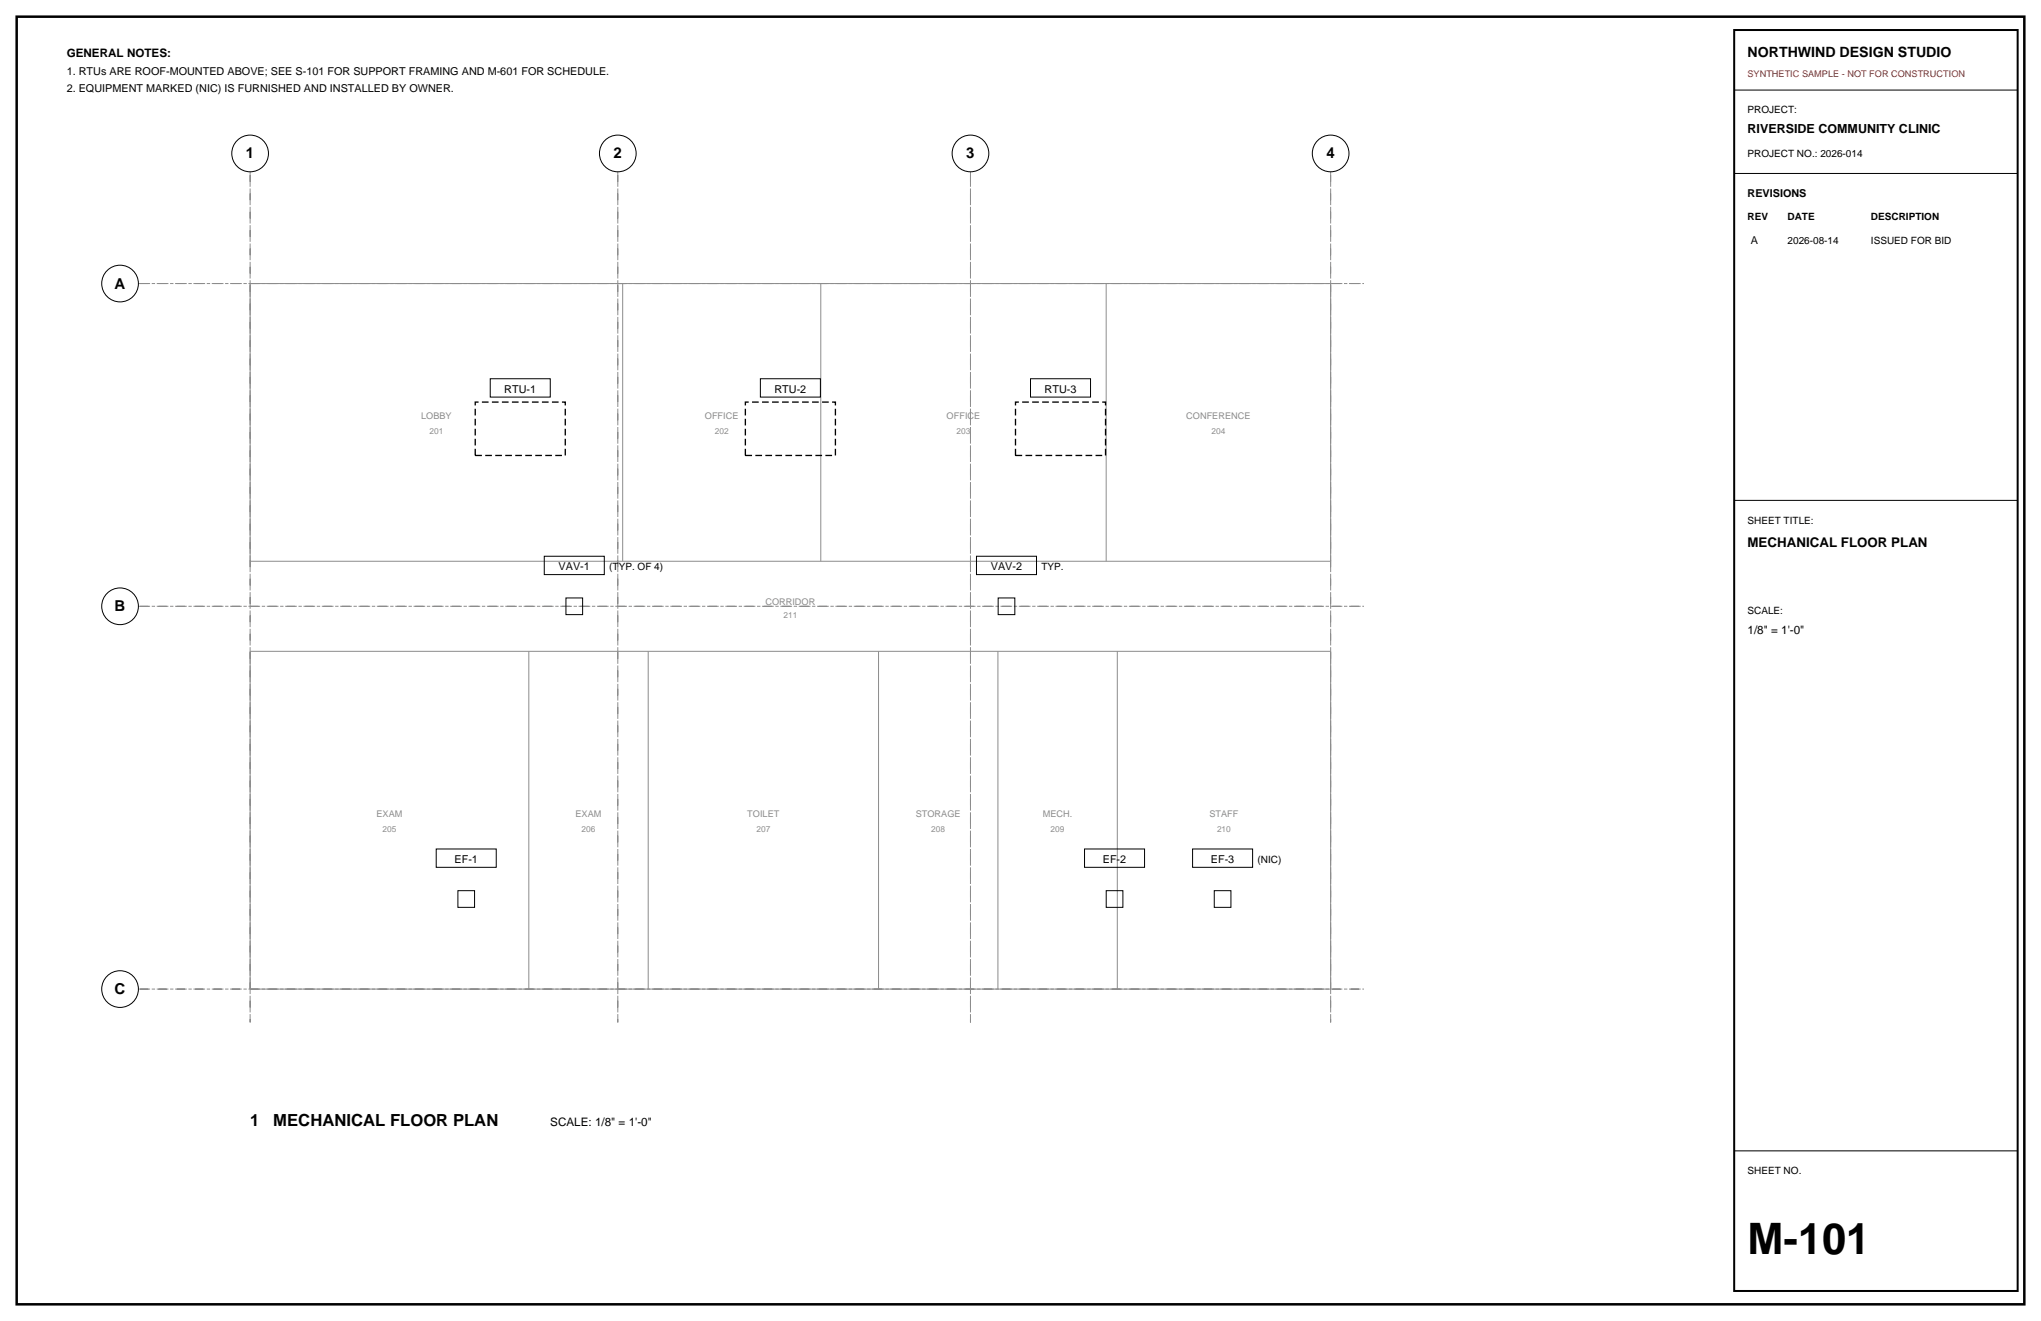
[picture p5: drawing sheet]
<svg xmlns="http://www.w3.org/2000/svg" width="432mm" height="279mm" viewBox="0 0 432 279" stroke-linecap="round" stroke-linejoin="round" font-family="sans-serif">
<defs><g id="words">
<text font-size="9.2" x="369.7" y="265.3">M-101</text>
<g font-size="3.5">
<text x="52.9" y="238.1">1</text>
<text x="57.8" y="238.1">MECHANICAL FLOOR PLAN</text>
</g>
<g font-size="3.2">
<text x="52" y="33.5">1</text>
<text x="129.8" y="33.5">2</text>
<text x="204.4" y="33.5">3</text>
<text x="280.6" y="33.5">4</text>
<text x="24.3" y="61">A</text>
<text x="24.3" y="129.3">B</text>
<text x="24.3" y="210.3">C</text>
</g>
<text font-size="3" x="369.7" y="12">NORTHWIND DESIGN STUDIO</text>
<text font-size="2.8" x="369.7" y="115.7">MECHANICAL FLOOR PLAN</text>
<text font-size="2.6" x="369.7" y="28.2">RIVERSIDE COMMUNITY CLINIC</text>
<g font-size="2.5">
<text x="14.1" y="12">GENERAL NOTES:</text>
<text x="369.7" y="134.1">1/8&quot; = 1'-0&quot;</text>
<text x="116.4" y="238.1">SCALE: 1/8&quot; = 1'-0&quot;</text>
</g>
<g font-size="2.3">
<text x="14.1" y="15.9">1. RTUs ARE ROOF-MOUNTED ABOVE; SEE S-101 FOR SUPPORT FRAMING AND M-601 FOR SCHEDULE.</text>
<text x="14.1" y="19.4">2. EQUIPMENT MARKED (NIC) IS FURNISHED AND INSTALLED BY OWNER.</text>
<text x="369.7" y="41.6">REVISIONS</text>
<text x="370.4" y="51.5">A</text>
<text x="106.7" y="83.1">RTU-1</text>
<text x="163.8" y="83.1">RTU-2</text>
<text x="221" y="83.1">RTU-3</text>
<text x="118.2" y="120.7">VAV-1</text>
<text x="209.6" y="120.7">VAV-2</text>
<text x="96.2" y="182.6">EF-1</text>
<text x="233.3" y="182.6">EF-2</text>
<text x="256.2" y="182.6">EF-3</text>
</g>
<g font-size="2.1">
<text x="369.7" y="24">PROJECT:</text>
<text x="369.7" y="33.2">PROJECT NO.: 2026-014</text>
<text x="369.7" y="46.6">REV</text>
<text x="378.2" y="46.6">DATE</text>
<text x="395.8" y="46.6">DESCRIPTION</text>
<text x="378.2" y="51.5">2026-08-14</text>
<text x="395.8" y="51.5">ISSUED FOR BID</text>
<text x="369.7" y="110.8">SHEET TITLE:</text>
<text x="128.9" y="120.7">(TYP. OF 4)</text>
<text x="220.3" y="120.7">TYP.</text>
<text x="369.7" y="129.8">SCALE:</text>
<text x="266.1" y="182.6">(NIC)</text>
<text x="369.7" y="248.4">SHEET NO.</text>
</g>
<text font-size="1.9" fill="#d90d0d" x="369.7" y="16.2">SYNTHETIC SAMPLE - NOT FOR CONSTRUCTION</text>
<g font-size="1.9" fill="#8c8c8c">
<text x="89.1" y="88.6">LOBBY</text>
<text x="149.1" y="88.6">OFFICE</text>
<text x="200.3" y="88.6">OFFICE</text>
<text x="251" y="88.6">CONFERENCE</text>
<text x="161.9" y="127.9">CORRIDOR</text>
<text x="79.6" y="172.8">EXAM</text>
<text x="121.8" y="172.8">EXAM</text>
<text x="158.1" y="172.8">TOILET</text>
<text x="193.8" y="172.8">STORAGE</text>
<text x="220.6" y="172.8">MECH.</text>
<text x="255.9" y="172.8">STAFF</text>
</g>
<g font-size="1.8" fill="#8c8c8c">
<text x="90.9" y="91.8">201</text>
<text x="151.2" y="91.8">202</text>
<text x="202.4" y="91.8">203</text>
<text x="256.3" y="91.8">204</text>
<text x="165.7" y="130.7">211</text>
<text x="80.9" y="175.9">205</text>
<text x="123" y="175.9">206</text>
<text x="160" y="175.9">207</text>
<text x="197" y="175.9">208</text>
<text x="222.3" y="175.9">209</text>
<text x="257.5" y="175.9">210</text>
</g>
</g></defs>
<path d="M3.5 3.5h424.8v272.4h-424.8z" fill="none" stroke="#000" stroke-width=".53"/>
<path d="M52.9 36.3v180zM130.7 36.3v180zM205.3 36.3v180zM281.5 36.3v180zM29.3 60h259.3zM29.3 128.2h259.3zM29.3 209.2h259.3z" fill="none" stroke="#8c8c8c" stroke-width=".21" stroke-dasharray="2.1 .7 .4 .7" stroke-linecap="butt"/>
<g fill="none" stroke="#000" stroke-width=".21">
<path d="M366.9 19.1h60zM366.9 36.7h60zM103.7 80.1h12.7v3.9h-12.7zM160.9 80.1h12.7v3.9h-12.7zM218 80.1h12.7v3.9h-12.7zM115.1 117.7h12.7v3.8h-12.7zM206.6 117.7h12.7v3.8h-12.7zM366.9 105.8h60zM119.7 126.5h3.6v3.5h-3.6zM211.2 126.5h3.5v3.5h-3.5zM92.3 179.6h12.7v3.8h-12.7zM229.4 179.6h12.7v3.8h-12.7z"/>
<path d="M252.3 179.6h12.7v3.8h-12.7zM96.9 188.4h3.5v3.5h-3.5zM234 188.4h3.6v3.5h-3.6zM256.9 188.4h3.5v3.5h-3.5zM366.9 243.4h60z"/>
<circle cx="52.9" cy="32.5" r="3.9"/>
<circle cx="130.7" cy="32.5" r="3.9"/>
<circle cx="205.3" cy="32.5" r="3.9"/>
<circle cx="281.5" cy="32.5" r="3.9"/>
<circle cx="25.4" cy="60" r="3.9"/>
<circle cx="25.4" cy="128.2" r="3.9"/>
<circle cx="25.4" cy="209.2" r="3.9"/>
</g>
<g fill="none" stroke="#8c8c8c" stroke-width=".21">
<path d="M52.9 60h228.6zM52.9 60v58.7zM131.7 60v58.7zM173.6 60v58.7zM234 60v58.7zM281.5 60v58.7zM52.9 118.7h228.6zM52.9 137.8v71.4zM52.9 137.8h228.6zM111.9 137.8v71.4zM137.1 137.8v71.4zM185.9 137.8v71.4z"/>
<path d="M211.1 137.8v71.4zM236.4 137.8v71.4zM281.5 137.8v71.4zM52.9 209.2h228.6z"/>
</g>
<path d="M100.5 85h19.1v11.3h-19.1zM157.7 85h19v11.3h-19zM214.8 85h19.1v11.3h-19.1z" fill="none" stroke="#000" stroke-width=".28" stroke-dasharray="1.4 .7" stroke-linecap="butt"/>
<path d="M366.9 6.4h60v266.6h-60z" fill="none" stroke="#000" stroke-width=".42"/>
<use href="#words"/>
</svg>
